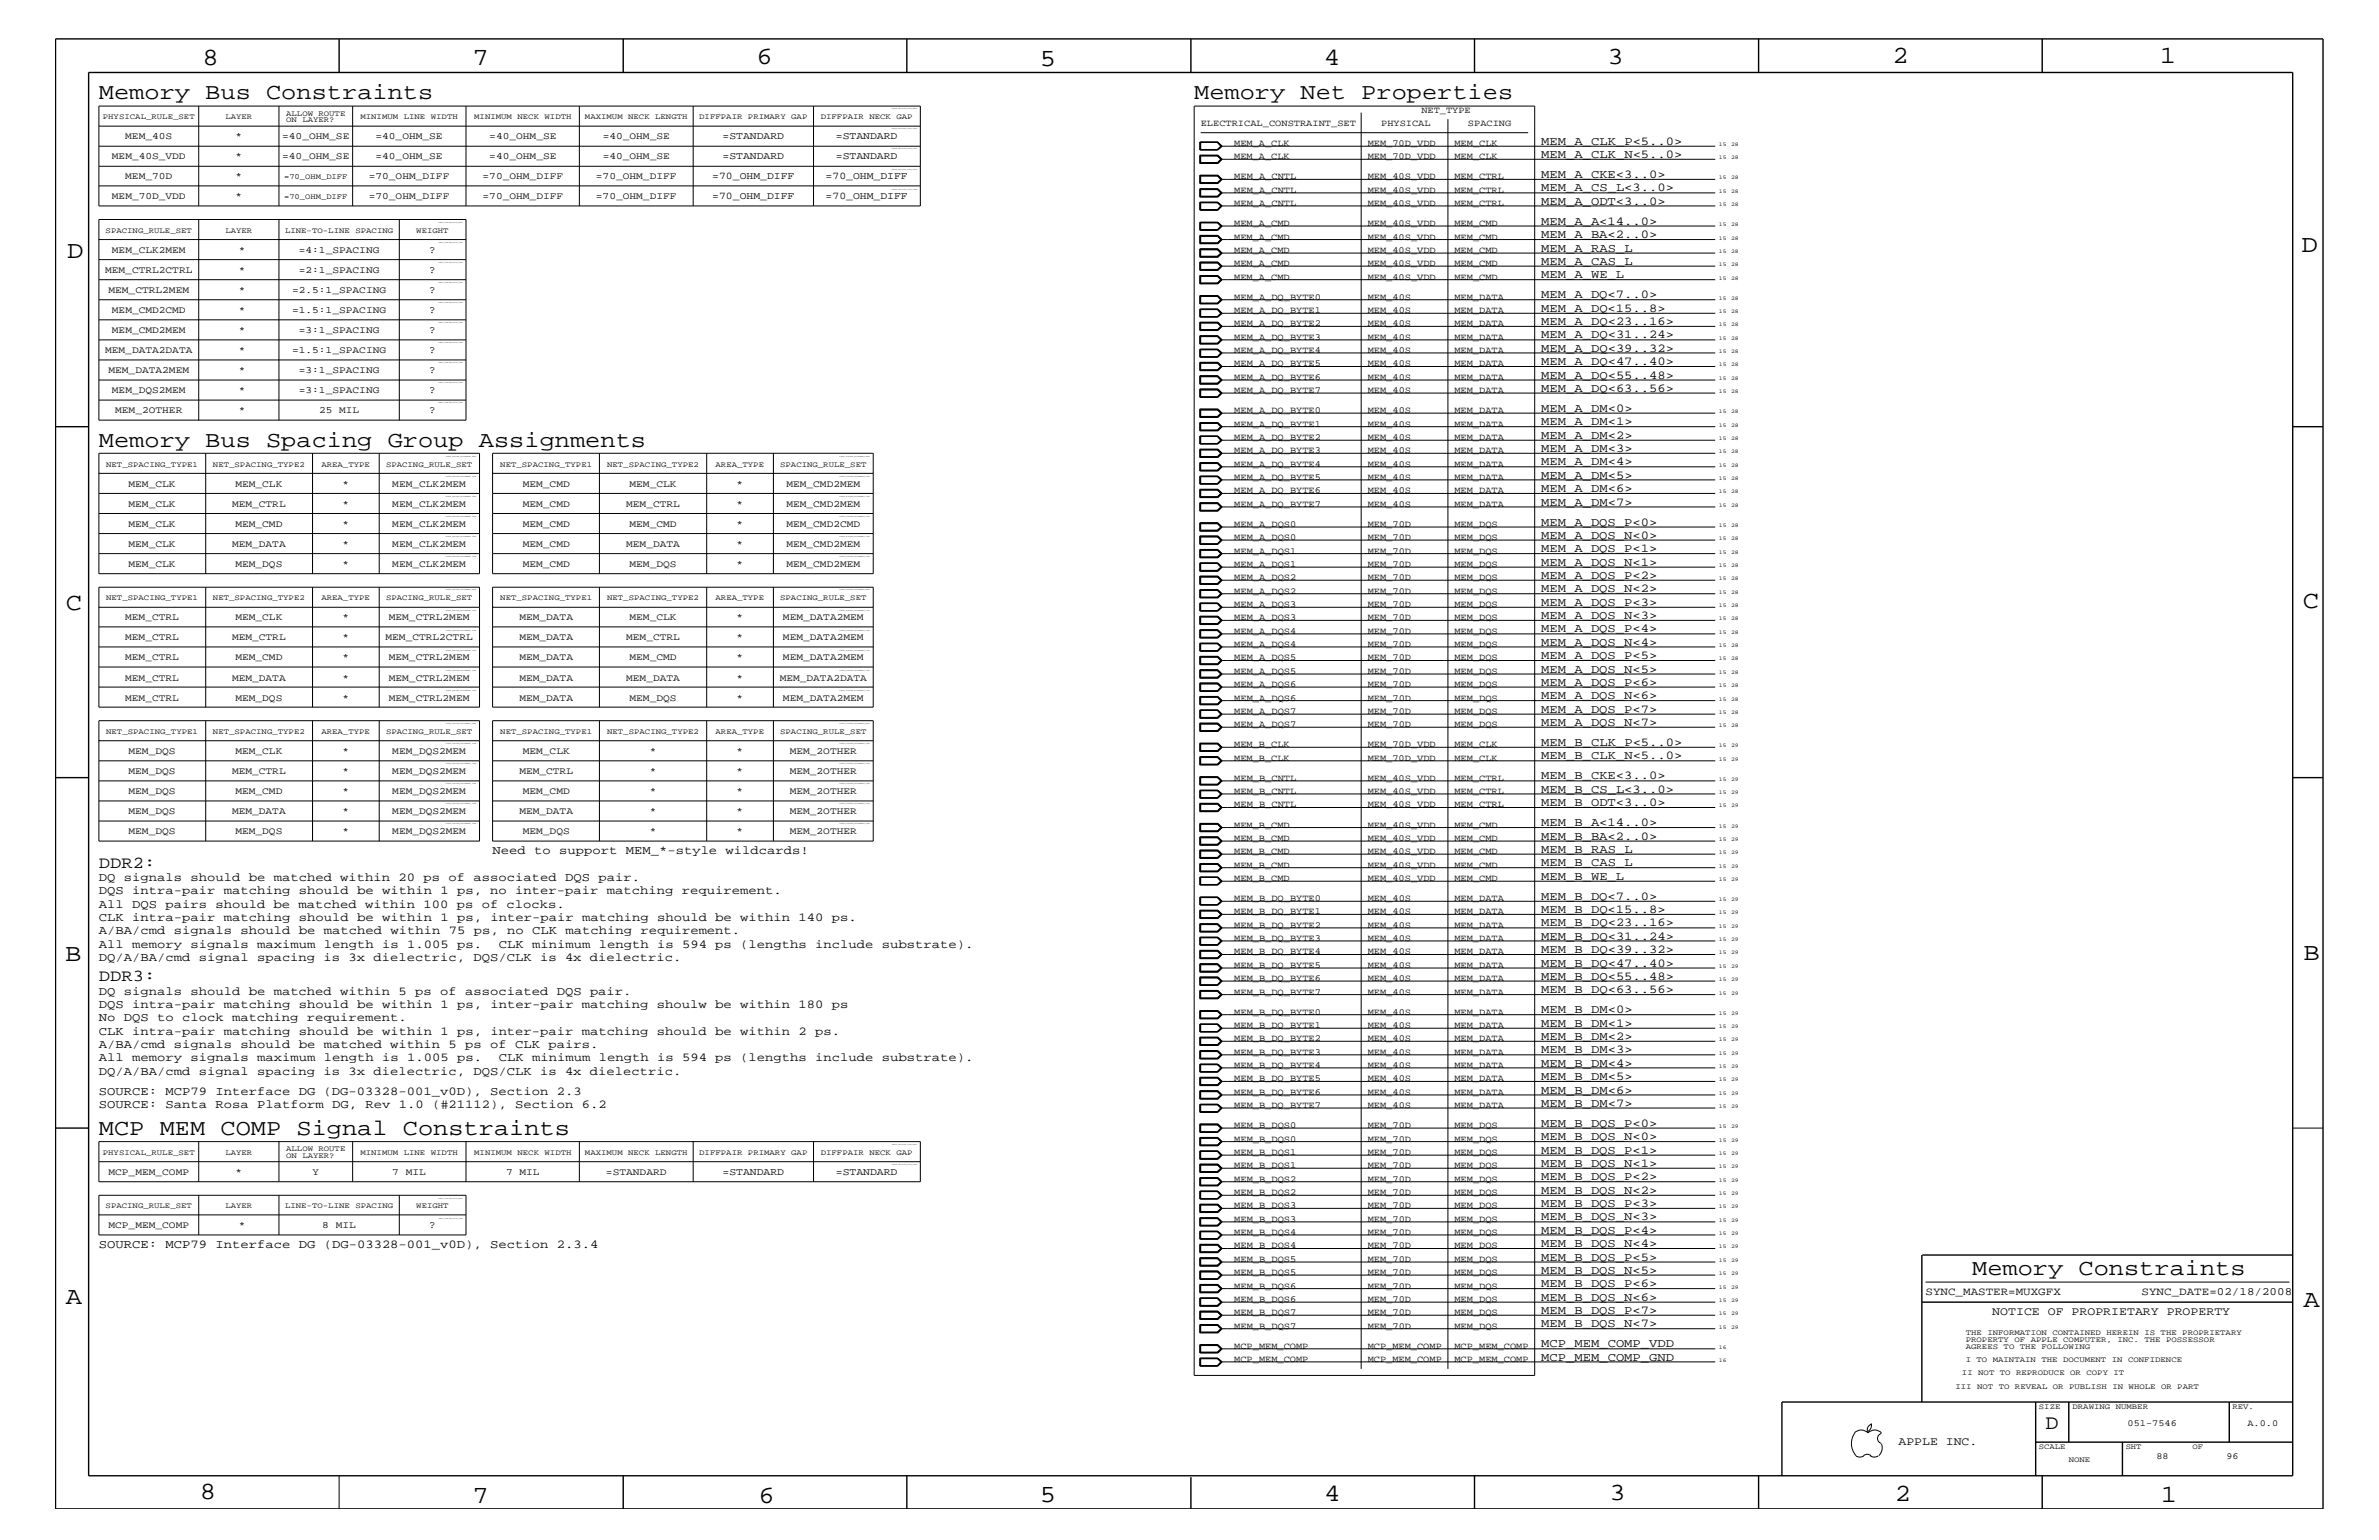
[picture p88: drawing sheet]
<svg xmlns="http://www.w3.org/2000/svg" width="432mm" height="279mm" viewBox="0 0 432 279" stroke-linecap="round" stroke-linejoin="round" font-family="sans-serif">
<defs><g id="words">
<g font-size="4.5">
<text x="36.7" y="11.7">8</text>
<text x="85.8" y="11.7">7</text>
<text x="137.3" y="11.5">6</text>
<text x="240.3" y="11.7">4</text>
<text x="291.8" y="11.5">3</text>
<text x="343.5" y="11.5">2</text>
<text x="392" y="11.5">1</text>
<text x="188.7" y="12.1">5</text>
<text x="12.2" y="46.8">D</text>
<text x="417.7" y="45.7">D</text>
<text x="11.9" y="110.6">C</text>
<text x="418" y="110.3">C</text>
<text x="11.9" y="174.3">B</text>
<text x="418.1" y="174.2">B</text>
<text x="11.9" y="236.7">A</text>
<text x="418.1" y="237.1">A</text>
<text x="36.2" y="271.9">8</text>
<text x="85.8" y="272.7">7</text>
<text x="137.7" y="272.7">6</text>
<text x="188.7" y="272.5">5</text>
<text x="240.4" y="272.3">4</text>
<text x="292.1" y="272.2">3</text>
<text x="343.9" y="272.3">2</text>
<text x="392.2" y="272.6">1</text>
</g>
<g font-size="4.1">
<text x="17.9" y="18">Memory Bus Constraints</text>
<text x="216.7" y="18">Memory Net Properties</text>
<text x="17.9" y="81.1">Memory Bus Spacing Group Assignments</text>
<text x="17.9" y="205.9">MCP MEM COMP Signal Constraints</text>
<text x="358" y="231.3">Memory Constraints</text>
</g>
<text font-size="3.7" x="371.3" y="259.3">D</text>
<g font-size="3">
<text x="17.9" y="157.4">DDR2:</text>
<text x="17.9" y="178">DDR3:</text>
</g>
<g font-size="2.2">
<text x="279.7" y="26.3">MEM_A_CLK_P&lt;5..0&gt;</text>
<text x="279.7" y="28.6">MEM_A_CLK_N&lt;5..0&gt;</text>
<text x="279.7" y="32.3">MEM_A_CKE&lt;3..0&gt;</text>
<text x="279.7" y="34.7">MEM_A_CS_L&lt;3..0&gt;</text>
<text x="279.7" y="37.2">MEM_A_ODT&lt;3..0&gt;</text>
<text x="279.7" y="40.8">MEM_A_A&lt;14..0&gt;</text>
<text x="279.7" y="43.2">MEM_A_BA&lt;2..0&gt;</text>
<text x="279.7" y="45.7">MEM_A_RAS_L</text>
<text x="279.7" y="48">MEM_A_CAS_L</text>
<text x="279.7" y="50.5">MEM_A_WE_L</text>
<text x="279.7" y="54.1">MEM_A_DQ&lt;7..0&gt;</text>
<text x="279.7" y="59">MEM_A_DQ&lt;23..16&gt;</text>
<text x="279.7" y="56.6">MEM_A_DQ&lt;15..8&gt;</text>
<text x="279.7" y="61.4">MEM_A_DQ&lt;31..24&gt;</text>
<text x="279.7" y="63.9">MEM_A_DQ&lt;39..32&gt;</text>
<text x="279.7" y="68.7">MEM_A_DQ&lt;55..48&gt;</text>
<text x="279.7" y="71.1">MEM_A_DQ&lt;63..56&gt;</text>
<text x="279.7" y="66.2">MEM_A_DQ&lt;47..40&gt;</text>
<text x="279.7" y="77.2">MEM_A_DM&lt;1&gt;</text>
<text x="279.7" y="74.7">MEM_A_DM&lt;0&gt;</text>
<text x="279.7" y="79.6">MEM_A_DM&lt;2&gt;</text>
<text x="279.7" y="82">MEM_A_DM&lt;3&gt;</text>
<text x="279.7" y="84.4">MEM_A_DM&lt;4&gt;</text>
<text x="279.7" y="86.9">MEM_A_DM&lt;5&gt;</text>
<text x="279.7" y="89.3">MEM_A_DM&lt;6&gt;</text>
<text x="279.7" y="91.7">MEM_A_DM&lt;7&gt;</text>
<text x="279.7" y="95.4">MEM_A_DQS_P&lt;0&gt;</text>
<text x="279.7" y="97.7">MEM_A_DQS_N&lt;0&gt;</text>
<text x="279.7" y="100.2">MEM_A_DQS_P&lt;1&gt;</text>
<text x="279.7" y="102.6">MEM_A_DQS_N&lt;1&gt;</text>
<text x="279.7" y="105">MEM_A_DQS_P&lt;2&gt;</text>
<text x="279.7" y="107.5">MEM_A_DQS_N&lt;2&gt;</text>
<text x="279.7" y="109.9">MEM_A_DQS_P&lt;3&gt;</text>
<text x="279.7" y="112.3">MEM_A_DQS_N&lt;3&gt;</text>
<text x="279.7" y="114.8">MEM_A_DQS_P&lt;4&gt;</text>
<text x="279.7" y="117.2">MEM_A_DQS_N&lt;4&gt;</text>
<text x="279.7" y="119.6">MEM_A_DQS_P&lt;5&gt;</text>
<text x="279.7" y="122">MEM_A_DQS_N&lt;5&gt;</text>
<text x="279.7" y="124.4">MEM_A_DQS_P&lt;6&gt;</text>
<text x="279.7" y="131.7">MEM_A_DQS_N&lt;7&gt;</text>
<text x="279.7" y="129.3">MEM_A_DQS_P&lt;7&gt;</text>
<text x="279.7" y="126.9">MEM_A_DQS_N&lt;6&gt;</text>
<text x="279.7" y="137.8">MEM_B_CLK_N&lt;5..0&gt;</text>
<text x="279.7" y="135.3">MEM_B_CLK_P&lt;5..0&gt;</text>
<text x="279.7" y="141.4">MEM_B_CKE&lt;3..0&gt;</text>
<text x="279.7" y="143.9">MEM_B_CS_L&lt;3..0&gt;</text>
<text x="279.7" y="146.2">MEM_B_ODT&lt;3..0&gt;</text>
<text x="279.7" y="149.9">MEM_B_A&lt;14..0&gt;</text>
<text x="89.4" y="155">Need to support MEM_*-style wildcards!</text>
<text x="279.7" y="152.3">MEM_B_BA&lt;2..0&gt;</text>
<text x="279.7" y="154.7">MEM_B_RAS_L</text>
<text x="17.9" y="159.9">DQ signals should be matched within 20 ps of associated DQS pair.</text>
<text x="279.7" y="159.6">MEM_B_WE_L</text>
<text x="279.7" y="157.2">MEM_B_CAS_L</text>
<text x="17.9" y="162.2">DQS intra-pair matching should be within 1 ps, no inter-pair matching requirement.</text>
<text x="17.9" y="164.7">All DQS pairs should be matched within 100 ps of clocks.</text>
<text x="17.9" y="167.1">CLK intra-pair matching should be within 1 ps, inter-pair matching should be within 140 ps.</text>
<text x="279.7" y="165.6">MEM_B_DQ&lt;15..8&gt;</text>
<text x="279.7" y="163.3">MEM_B_DQ&lt;7..0&gt;</text>
<text x="17.9" y="169.5">A/BA/cmd signals should be matched within 75 ps, no CLK matching requirement.</text>
<text x="17.9" y="172">All memory signals maximum length is 1.005 ps.</text>
<text x="90.5" y="172">CLK minimum length is 594 ps (lengths include substrate).</text>
<text x="279.7" y="172.9">MEM_B_DQ&lt;39..32&gt;</text>
<text x="279.7" y="168.1">MEM_B_DQ&lt;23..16&gt;</text>
<text x="279.7" y="170.5">MEM_B_DQ&lt;31..24&gt;</text>
<text x="17.9" y="174.4">DQ/A/BA/cmd signal spacing is 3x dielectric, DQS/CLK is 4x dielectric.</text>
<text x="279.7" y="175.4">MEM_B_DQ&lt;47..40&gt;</text>
<text x="279.7" y="177.7">MEM_B_DQ&lt;55..48&gt;</text>
<text x="17.9" y="180.5">DQ signals should be matched within 5 ps of associated DQS pair.</text>
<text x="17.9" y="182.9">DQS intra-pair matching should be within 1 ps, inter-pair matching shoulw be within 180 ps</text>
<text x="17.9" y="185.3">No DQS to clock matching requirement.</text>
<text x="279.7" y="180.2">MEM_B_DQ&lt;63..56&gt;</text>
<text x="279.7" y="183.8">MEM_B_DM&lt;0&gt;</text>
<text x="17.9" y="187.7">CLK intra-pair matching should be within 1 ps, inter-pair matching should be within 2 ps.</text>
<text x="17.9" y="190.2">A/BA/cmd signals should be matched within 5 ps of CLK pairs.</text>
<text x="279.7" y="191.1">MEM_B_DM&lt;3&gt;</text>
<text x="279.7" y="188.7">MEM_B_DM&lt;2&gt;</text>
<text x="279.7" y="186.3">MEM_B_DM&lt;1&gt;</text>
<text x="17.9" y="192.6">All memory signals maximum length is 1.005 ps.</text>
<text x="17.9" y="195">DQ/A/BA/cmd signal spacing is 3x dielectric, DQS/CLK is 4x dielectric.</text>
<text x="90.5" y="192.6">CLK minimum length is 594 ps (lengths include substrate).</text>
<text x="279.7" y="195.9">MEM_B_DM&lt;5&gt;</text>
<text x="279.7" y="193.6">MEM_B_DM&lt;4&gt;</text>
<text x="17.9" y="198.7">SOURCE: MCP79 Interface DG (DG-03328-001_v0D), Section 2.3</text>
<text x="17.9" y="201">SOURCE: Santa Rosa Platform DG, Rev 1.0 (#21112), Section 6.2</text>
<text x="279.7" y="200.9">MEM_B_DM&lt;7&gt;</text>
<text x="279.7" y="198.4">MEM_B_DM&lt;6&gt;</text>
<text x="279.7" y="209.3">MEM_B_DQS_P&lt;1&gt;</text>
<text x="279.7" y="206.9">MEM_B_DQS_N&lt;0&gt;</text>
<text x="279.7" y="204.4">MEM_B_DQS_P&lt;0&gt;</text>
<text x="279.7" y="214.2">MEM_B_DQS_P&lt;2&gt;</text>
<text x="279.7" y="211.7">MEM_B_DQS_N&lt;1&gt;</text>
<text x="279.7" y="221.4">MEM_B_DQS_N&lt;3&gt;</text>
<text x="279.7" y="216.6">MEM_B_DQS_N&lt;2&gt;</text>
<text x="279.7" y="219">MEM_B_DQS_P&lt;3&gt;</text>
<text x="17.9" y="226.5">SOURCE: MCP79 Interface DG (DG-03328-001_v0D), Section 2.3.4</text>
<text x="279.7" y="226.3">MEM_B_DQS_N&lt;4&gt;</text>
<text x="279.7" y="223.9">MEM_B_DQS_P&lt;4&gt;</text>
<text x="279.7" y="233.5">MEM_B_DQS_P&lt;6&gt;</text>
<text x="279.7" y="228.7">MEM_B_DQS_P&lt;5&gt;</text>
<text x="279.7" y="231.1">MEM_B_DQS_N&lt;5&gt;</text>
<text x="279.7" y="236">MEM_B_DQS_N&lt;6&gt;</text>
<text x="279.7" y="238.4">MEM_B_DQS_P&lt;7&gt;</text>
<text x="279.7" y="240.8">MEM_B_DQS_N&lt;7&gt;</text>
<text x="279.7" y="244.5">MCP_MEM_COMP_VDD</text>
<text x="279.7" y="246.9">MCP_MEM_COMP_GND</text>
</g>
<g font-size="2.1">
<text x="361.6" y="238.6">NOTICE OF PROPRIETARY PROPERTY</text>
<text x="344.6" y="262.2">APPLE INC.</text>
</g>
<g font-size="2">
<text x="349.5" y="235">SYNC_MASTER=MUXGFX</text>
<text x="388.7" y="235">SYNC_DATE=02/18/2008</text>
</g>
<g font-size="1.9">
<text x="131.1" y="28.9">=STANDARD</text>
<text x="131.1" y="25.3">=STANDARD</text>
<text x="151.7" y="28.9">=STANDARD</text>
<text x="151.7" y="25.3">=STANDARD</text>
<text x="129.3" y="32.5">=70_OHM_DIFF</text>
<text x="149.9" y="32.5">=70_OHM_DIFF</text>
<text x="129.3" y="36.2">=70_OHM_DIFF</text>
<text x="149.9" y="36.2">=70_OHM_DIFF</text>
<text x="77.9" y="45.9">?</text>
<text x="77.9" y="53.2">?</text>
<text x="77.9" y="49.6">?</text>
<text x="77.9" y="56.8">?</text>
<text x="77.9" y="60.4">?</text>
<text x="77.9" y="64">?</text>
<text x="77.9" y="71.3">?</text>
<text x="77.9" y="67.7">?</text>
<text x="77.9" y="75">?</text>
<text x="131.1" y="213.2">=STANDARD</text>
<text x="151.7" y="213.2">=STANDARD</text>
<text x="77.9" y="222.9">?</text>
</g>
<g font-size="1.8">
<text x="20.3" y="28.9">MEM_40S_VDD</text>
<text x="22.7" y="25.3">MEM_40S</text>
<text x="42.8" y="28.9">*</text>
<text x="42.8" y="25.3">*</text>
<text x="51.2" y="28.9">=40_OHM_SE</text>
<text x="51.2" y="25.3">=40_OHM_SE</text>
<text x="68.2" y="28.9">=40_OHM_SE</text>
<text x="68.2" y="25.3">=40_OHM_SE</text>
<text x="88.8" y="28.9">=40_OHM_SE</text>
<text x="88.8" y="25.3">=40_OHM_SE</text>
<text x="109.4" y="28.9">=40_OHM_SE</text>
<text x="109.4" y="25.3">=40_OHM_SE</text>
<text x="22.7" y="32.5">MEM_70D</text>
<text x="42.8" y="32.5">*</text>
<text x="66.9" y="32.5">=70_OHM_DIFF</text>
<text x="87.6" y="32.5">=70_OHM_DIFF</text>
<text x="108.2" y="32.5">=70_OHM_DIFF</text>
<text x="20.3" y="36.2">MEM_70D_VDD</text>
<text x="42.8" y="36.2">*</text>
<text x="66.9" y="36.2">=70_OHM_DIFF</text>
<text x="87.6" y="36.2">=70_OHM_DIFF</text>
<text x="108.2" y="36.2">=70_OHM_DIFF</text>
<text x="20.3" y="45.9">MEM_CLK2MEM</text>
<text x="43.3" y="45.9">*</text>
<text x="54.2" y="45.9">=4:1_SPACING</text>
<text x="19.1" y="49.6">MEM_CTRL2CTRL</text>
<text x="19.7" y="53.2">MEM_CTRL2MEM</text>
<text x="43.3" y="53.2">*</text>
<text x="43.3" y="49.6">*</text>
<text x="53" y="53.2">=2.5:1_SPACING</text>
<text x="54.2" y="49.6">=2:1_SPACING</text>
<text x="20.3" y="56.8">MEM_CMD2CMD</text>
<text x="43.3" y="56.8">*</text>
<text x="53" y="56.8">=1.5:1_SPACING</text>
<text x="19.1" y="64">MEM_DATA2DATA</text>
<text x="20.3" y="60.4">MEM_CMD2MEM</text>
<text x="43.3" y="60.4">*</text>
<text x="43.3" y="64">*</text>
<text x="53" y="64">=1.5:1_SPACING</text>
<text x="54.2" y="60.4">=3:1_SPACING</text>
<text x="19.7" y="67.7">MEM_DATA2MEM</text>
<text x="20.3" y="71.3">MEM_DQS2MEM</text>
<text x="43.3" y="71.3">*</text>
<text x="43.3" y="67.7">*</text>
<text x="54.2" y="71.3">=3:1_SPACING</text>
<text x="54.2" y="67.7">=3:1_SPACING</text>
<text x="20.9" y="75">MEM_2OTHER</text>
<text x="43.3" y="75">*</text>
<text x="57.9" y="75">25 MIL</text>
<text x="23.3" y="88.3">MEM_CLK</text>
<text x="42.7" y="88.3">MEM_CLK</text>
<text x="62.1" y="88.3">*</text>
<text x="71.2" y="88.3">MEM_CLK2MEM</text>
<text x="94.9" y="88.3">MEM_CMD</text>
<text x="114.3" y="88.3">MEM_CLK</text>
<text x="133.7" y="88.3">*</text>
<text x="142.7" y="88.3">MEM_CMD2MEM</text>
<text x="23.3" y="92">MEM_CLK</text>
<text x="23.3" y="95.6">MEM_CLK</text>
<text x="42.1" y="92">MEM_CTRL</text>
<text x="42.7" y="95.6">MEM_CMD</text>
<text x="62.1" y="92">*</text>
<text x="62.1" y="95.6">*</text>
<text x="71.2" y="92">MEM_CLK2MEM</text>
<text x="71.2" y="95.6">MEM_CLK2MEM</text>
<text x="94.9" y="95.6">MEM_CMD</text>
<text x="94.9" y="92">MEM_CMD</text>
<text x="113.7" y="92">MEM_CTRL</text>
<text x="114.3" y="95.6">MEM_CMD</text>
<text x="133.7" y="95.6">*</text>
<text x="133.7" y="92">*</text>
<text x="142.7" y="95.6">MEM_CMD2CMD</text>
<text x="142.7" y="92">MEM_CMD2MEM</text>
<text x="23.3" y="99.3">MEM_CLK</text>
<text x="42.1" y="99.3">MEM_DATA</text>
<text x="62.1" y="99.3">*</text>
<text x="71.2" y="99.3">MEM_CLK2MEM</text>
<text x="94.9" y="99.3">MEM_CMD</text>
<text x="113.7" y="99.3">MEM_DATA</text>
<text x="133.7" y="99.3">*</text>
<text x="142.7" y="99.3">MEM_CMD2MEM</text>
<text x="23.3" y="102.9">MEM_CLK</text>
<text x="42.7" y="102.9">MEM_DQS</text>
<text x="62.1" y="102.9">*</text>
<text x="71.2" y="102.9">MEM_CLK2MEM</text>
<text x="94.9" y="102.9">MEM_CMD</text>
<text x="114.3" y="102.9">MEM_DQS</text>
<text x="133.7" y="102.9">*</text>
<text x="142.7" y="102.9">MEM_CMD2MEM</text>
<text x="22.7" y="112.6">MEM_CTRL</text>
<text x="42.7" y="112.6">MEM_CLK</text>
<text x="62.1" y="112.6">*</text>
<text x="70.6" y="112.6">MEM_CTRL2MEM</text>
<text x="94.3" y="112.6">MEM_DATA</text>
<text x="114.3" y="112.6">MEM_CLK</text>
<text x="133.7" y="112.6">*</text>
<text x="142.1" y="112.6">MEM_DATA2MEM</text>
<text x="22.7" y="116.2">MEM_CTRL</text>
<text x="22.7" y="119.8">MEM_CTRL</text>
<text x="42.1" y="116.2">MEM_CTRL</text>
<text x="42.7" y="119.8">MEM_CMD</text>
<text x="62.1" y="116.2">*</text>
<text x="62.1" y="119.8">*</text>
<text x="70" y="116.2">MEM_CTRL2CTRL</text>
<text x="70.6" y="119.8">MEM_CTRL2MEM</text>
<text x="94.3" y="116.2">MEM_DATA</text>
<text x="94.3" y="119.8">MEM_DATA</text>
<text x="113.7" y="116.2">MEM_CTRL</text>
<text x="114.3" y="119.8">MEM_CMD</text>
<text x="133.7" y="116.2">*</text>
<text x="133.7" y="119.8">*</text>
<text x="142.1" y="116.2">MEM_DATA2MEM</text>
<text x="142.1" y="119.8">MEM_DATA2MEM</text>
<text x="22.7" y="123.5">MEM_CTRL</text>
<text x="42.1" y="123.5">MEM_DATA</text>
<text x="62.1" y="123.5">*</text>
<text x="70.6" y="123.5">MEM_CTRL2MEM</text>
<text x="94.3" y="123.5">MEM_DATA</text>
<text x="113.7" y="123.5">MEM_DATA</text>
<text x="133.7" y="123.5">*</text>
<text x="141.5" y="123.5">MEM_DATA2DATA</text>
<text x="22.7" y="127.1">MEM_CTRL</text>
<text x="42.7" y="127.1">MEM_DQS</text>
<text x="62.1" y="127.1">*</text>
<text x="70.6" y="127.1">MEM_CTRL2MEM</text>
<text x="94.3" y="127.1">MEM_DATA</text>
<text x="114.3" y="127.1">MEM_DQS</text>
<text x="133.7" y="127.1">*</text>
<text x="142.1" y="127.1">MEM_DATA2MEM</text>
<text x="23.3" y="136.8">MEM_DQS</text>
<text x="42.7" y="136.8">MEM_CLK</text>
<text x="62.1" y="136.8">*</text>
<text x="71.2" y="136.8">MEM_DQS2MEM</text>
<text x="94.9" y="136.8">MEM_CLK</text>
<text x="117.9" y="136.8">*</text>
<text x="133.7" y="136.8">*</text>
<text x="143.3" y="136.8">MEM_2OTHER</text>
<text x="23.3" y="140.4">MEM_DQS</text>
<text x="42.1" y="140.4">MEM_CTRL</text>
<text x="62.1" y="140.4">*</text>
<text x="71.2" y="140.4">MEM_DQS2MEM</text>
<text x="94.3" y="140.4">MEM_CTRL</text>
<text x="117.9" y="140.4">*</text>
<text x="133.7" y="140.4">*</text>
<text x="143.3" y="140.4">MEM_2OTHER</text>
<text x="23.3" y="144">MEM_DQS</text>
<text x="23.3" y="147.7">MEM_DQS</text>
<text x="42.1" y="147.7">MEM_DATA</text>
<text x="42.7" y="144">MEM_CMD</text>
<text x="62.1" y="144">*</text>
<text x="62.1" y="147.7">*</text>
<text x="71.2" y="144">MEM_DQS2MEM</text>
<text x="71.2" y="147.7">MEM_DQS2MEM</text>
<text x="94.3" y="147.7">MEM_DATA</text>
<text x="94.9" y="144">MEM_CMD</text>
<text x="117.9" y="147.7">*</text>
<text x="117.9" y="144">*</text>
<text x="133.7" y="147.7">*</text>
<text x="133.7" y="144">*</text>
<text x="143.3" y="144">MEM_2OTHER</text>
<text x="143.3" y="147.7">MEM_2OTHER</text>
<text x="23.3" y="151.3">MEM_DQS</text>
<text x="42.7" y="151.3">MEM_DQS</text>
<text x="62.1" y="151.3">*</text>
<text x="71.2" y="151.3">MEM_DQS2MEM</text>
<text x="94.9" y="151.3">MEM_DQS</text>
<text x="117.9" y="151.3">*</text>
<text x="133.7" y="151.3">*</text>
<text x="143.3" y="151.3">MEM_2OTHER</text>
<text x="19.7" y="213.2">MCP_MEM_COMP</text>
<text x="42.8" y="213.2">*</text>
<text x="56.7" y="213.2">Y</text>
<text x="71.2" y="213.2">7 MIL</text>
<text x="91.9" y="213.2">7 MIL</text>
<text x="110" y="213.2">=STANDARD</text>
<text x="19.7" y="222.9">MCP_MEM_COMP</text>
<text x="43.3" y="222.9">*</text>
<text x="58.5" y="222.9">8 MIL</text>
</g>
<g font-size="1.7">
<text x="217.9" y="22.9">ELECTRICAL_CONSTRAINT_SET</text>
<text x="250.7" y="22.9">PHYSICAL</text>
<text x="258" y="20.4">NET_TYPE</text>
<text x="266.4" y="22.9">SPACING</text>
<text x="224" y="26.5">MEM_A_CLK</text>
<text x="224" y="28.9">MEM_A_CLK</text>
<text x="248.2" y="26.5">MEM_70D_VDD</text>
<text x="248.2" y="28.9">MEM_70D_VDD</text>
<text x="264" y="26.5">MEM_CLK</text>
<text x="264" y="28.9">MEM_CLK</text>
<text x="224" y="32.5">MEM_A_CNTL</text>
<text x="224" y="35">MEM_A_CNTL</text>
<text x="248.2" y="32.5">MEM_40S_VDD</text>
<text x="248.2" y="35">MEM_40S_VDD</text>
<text x="264" y="32.5">MEM_CTRL</text>
<text x="264" y="35">MEM_CTRL</text>
<text x="224" y="37.4">MEM_A_CNTL</text>
<text x="224" y="41">MEM_A_CMD</text>
<text x="248.2" y="37.4">MEM_40S_VDD</text>
<text x="248.2" y="41">MEM_40S_VDD</text>
<text x="264" y="37.4">MEM_CTRL</text>
<text x="264" y="41">MEM_CMD</text>
<text x="224" y="43.5">MEM_A_CMD</text>
<text x="224" y="45.9">MEM_A_CMD</text>
<text x="248.2" y="43.5">MEM_40S_VDD</text>
<text x="248.2" y="45.9">MEM_40S_VDD</text>
<text x="264" y="43.5">MEM_CMD</text>
<text x="264" y="45.9">MEM_CMD</text>
<text x="224" y="48.3">MEM_A_CMD</text>
<text x="224" y="50.7">MEM_A_CMD</text>
<text x="248.2" y="48.3">MEM_40S_VDD</text>
<text x="248.2" y="50.7">MEM_40S_VDD</text>
<text x="264" y="50.7">MEM_CMD</text>
<text x="264" y="48.3">MEM_CMD</text>
<text x="224" y="54.4">MEM_A_DQ_BYTE0</text>
<text x="224" y="59.2">MEM_A_DQ_BYTE2</text>
<text x="224" y="56.8">MEM_A_DQ_BYTE1</text>
<text x="248.2" y="54.4">MEM_40S</text>
<text x="248.2" y="59.2">MEM_40S</text>
<text x="248.2" y="56.8">MEM_40S</text>
<text x="264" y="54.4">MEM_DATA</text>
<text x="264" y="59.2">MEM_DATA</text>
<text x="264" y="56.8">MEM_DATA</text>
<text x="224" y="61.7">MEM_A_DQ_BYTE3</text>
<text x="224" y="64">MEM_A_DQ_BYTE4</text>
<text x="248.2" y="61.7">MEM_40S</text>
<text x="248.2" y="64">MEM_40S</text>
<text x="264" y="61.7">MEM_DATA</text>
<text x="264" y="64">MEM_DATA</text>
<text x="224" y="71.3">MEM_A_DQ_BYTE7</text>
<text x="224" y="68.9">MEM_A_DQ_BYTE6</text>
<text x="224" y="66.5">MEM_A_DQ_BYTE5</text>
<text x="248.2" y="68.9">MEM_40S</text>
<text x="248.2" y="71.3">MEM_40S</text>
<text x="248.2" y="66.5">MEM_40S</text>
<text x="264" y="68.9">MEM_DATA</text>
<text x="264" y="71.3">MEM_DATA</text>
<text x="264" y="66.5">MEM_DATA</text>
<text x="224" y="77.4">MEM_A_DQ_BYTE1</text>
<text x="224" y="75">MEM_A_DQ_BYTE0</text>
<text x="248.2" y="77.4">MEM_40S</text>
<text x="248.2" y="75">MEM_40S</text>
<text x="264" y="77.4">MEM_DATA</text>
<text x="264" y="75">MEM_DATA</text>
<text x="224" y="79.9">MEM_A_DQ_BYTE2</text>
<text x="224" y="82.2">MEM_A_DQ_BYTE3</text>
<text x="248.2" y="79.9">MEM_40S</text>
<text x="248.2" y="82.2">MEM_40S</text>
<text x="264" y="79.9">MEM_DATA</text>
<text x="264" y="82.2">MEM_DATA</text>
<text x="224" y="84.7">MEM_A_DQ_BYTE4</text>
<text x="224" y="87.1">MEM_A_DQ_BYTE5</text>
<text x="224" y="89.5">MEM_A_DQ_BYTE6</text>
<text x="248.2" y="84.7">MEM_40S</text>
<text x="248.2" y="87.1">MEM_40S</text>
<text x="248.2" y="89.5">MEM_40S</text>
<text x="264" y="84.7">MEM_DATA</text>
<text x="264" y="87.1">MEM_DATA</text>
<text x="264" y="89.5">MEM_DATA</text>
<text x="224" y="92">MEM_A_DQ_BYTE7</text>
<text x="224" y="95.6">MEM_A_DQS0</text>
<text x="248.2" y="95.6">MEM_70D</text>
<text x="248.2" y="92">MEM_40S</text>
<text x="264" y="92">MEM_DATA</text>
<text x="264" y="95.6">MEM_DQS</text>
<text x="224" y="98">MEM_A_DQS0</text>
<text x="224" y="100.4">MEM_A_DQS1</text>
<text x="248.2" y="98">MEM_70D</text>
<text x="248.2" y="100.4">MEM_70D</text>
<text x="264" y="98">MEM_DQS</text>
<text x="264" y="100.4">MEM_DQS</text>
<text x="224" y="102.9">MEM_A_DQS1</text>
<text x="224" y="105.3">MEM_A_DQS2</text>
<text x="224" y="107.7">MEM_A_DQS2</text>
<text x="248.2" y="102.9">MEM_70D</text>
<text x="248.2" y="105.3">MEM_70D</text>
<text x="248.2" y="107.7">MEM_70D</text>
<text x="264" y="102.9">MEM_DQS</text>
<text x="264" y="105.3">MEM_DQS</text>
<text x="264" y="107.7">MEM_DQS</text>
<text x="224" y="110.2">MEM_A_DQS3</text>
<text x="224" y="112.6">MEM_A_DQS3</text>
<text x="248.2" y="110.2">MEM_70D</text>
<text x="248.2" y="112.6">MEM_70D</text>
<text x="264" y="110.2">MEM_DQS</text>
<text x="264" y="112.6">MEM_DQS</text>
<text x="224" y="115">MEM_A_DQS4</text>
<text x="224" y="117.4">MEM_A_DQS4</text>
<text x="224" y="119.8">MEM_A_DQS5</text>
<text x="248.2" y="115">MEM_70D</text>
<text x="248.2" y="117.4">MEM_70D</text>
<text x="248.2" y="119.8">MEM_70D</text>
<text x="264" y="115">MEM_DQS</text>
<text x="264" y="117.4">MEM_DQS</text>
<text x="264" y="119.8">MEM_DQS</text>
<text x="224" y="122.3">MEM_A_DQS5</text>
<text x="224" y="124.7">MEM_A_DQS6</text>
<text x="248.2" y="122.3">MEM_70D</text>
<text x="248.2" y="124.7">MEM_70D</text>
<text x="264" y="122.3">MEM_DQS</text>
<text x="264" y="124.7">MEM_DQS</text>
<text x="224" y="131.9">MEM_A_DQS7</text>
<text x="224" y="129.6">MEM_A_DQS7</text>
<text x="224" y="127.1">MEM_A_DQS6</text>
<text x="248.2" y="131.9">MEM_70D</text>
<text x="248.2" y="129.6">MEM_70D</text>
<text x="248.2" y="127.1">MEM_70D</text>
<text x="264" y="131.9">MEM_DQS</text>
<text x="264" y="129.6">MEM_DQS</text>
<text x="264" y="127.1">MEM_DQS</text>
<text x="224" y="135.6">MEM_B_CLK</text>
<text x="248.2" y="135.6">MEM_70D_VDD</text>
<text x="264" y="135.6">MEM_CLK</text>
<text x="224" y="141.7">MEM_B_CNTL</text>
<text x="224" y="138">MEM_B_CLK</text>
<text x="248.2" y="141.7">MEM_40S_VDD</text>
<text x="248.2" y="138">MEM_70D_VDD</text>
<text x="264" y="141.7">MEM_CTRL</text>
<text x="264" y="138">MEM_CLK</text>
<text x="224" y="146.5">MEM_B_CNTL</text>
<text x="224" y="144">MEM_B_CNTL</text>
<text x="248.2" y="146.5">MEM_40S_VDD</text>
<text x="248.2" y="144">MEM_40S_VDD</text>
<text x="264" y="146.5">MEM_CTRL</text>
<text x="264" y="144">MEM_CTRL</text>
<text x="224" y="152.6">MEM_B_CMD</text>
<text x="224" y="155">MEM_B_CMD</text>
<text x="224" y="150.1">MEM_B_CMD</text>
<text x="248.2" y="152.6">MEM_40S_VDD</text>
<text x="248.2" y="155">MEM_40S_VDD</text>
<text x="248.2" y="150.1">MEM_40S_VDD</text>
<text x="264" y="152.6">MEM_CMD</text>
<text x="264" y="155">MEM_CMD</text>
<text x="264" y="150.1">MEM_CMD</text>
<text x="224" y="159.9">MEM_B_CMD</text>
<text x="224" y="157.4">MEM_B_CMD</text>
<text x="248.2" y="159.9">MEM_40S_VDD</text>
<text x="248.2" y="157.4">MEM_40S_VDD</text>
<text x="264" y="159.9">MEM_CMD</text>
<text x="264" y="157.4">MEM_CMD</text>
<text x="224" y="165.9">MEM_B_DQ_BYTE1</text>
<text x="224" y="163.5">MEM_B_DQ_BYTE0</text>
<text x="248.2" y="165.9">MEM_40S</text>
<text x="248.2" y="163.5">MEM_40S</text>
<text x="264" y="165.9">MEM_DATA</text>
<text x="264" y="163.5">MEM_DATA</text>
<text x="224" y="173.2">MEM_B_DQ_BYTE4</text>
<text x="224" y="168.3">MEM_B_DQ_BYTE2</text>
<text x="224" y="170.7">MEM_B_DQ_BYTE3</text>
<text x="248.2" y="168.3">MEM_40S</text>
<text x="248.2" y="170.7">MEM_40S</text>
<text x="248.2" y="173.2">MEM_40S</text>
<text x="264" y="173.2">MEM_DATA</text>
<text x="264" y="168.3">MEM_DATA</text>
<text x="264" y="170.7">MEM_DATA</text>
<text x="224" y="175.6">MEM_B_DQ_BYTE5</text>
<text x="224" y="178">MEM_B_DQ_BYTE6</text>
<text x="248.2" y="175.6">MEM_40S</text>
<text x="248.2" y="178">MEM_40S</text>
<text x="264" y="175.6">MEM_DATA</text>
<text x="264" y="178">MEM_DATA</text>
<text x="224" y="180.5">MEM_B_DQ_BYTE7</text>
<text x="224" y="184.1">MEM_B_DQ_BYTE0</text>
<text x="248.2" y="180.5">MEM_40S</text>
<text x="248.2" y="184.1">MEM_40S</text>
<text x="264" y="180.5">MEM_DATA</text>
<text x="264" y="184.1">MEM_DATA</text>
<text x="224" y="191.4">MEM_B_DQ_BYTE3</text>
<text x="224" y="188.9">MEM_B_DQ_BYTE2</text>
<text x="224" y="186.5">MEM_B_DQ_BYTE1</text>
<text x="248.2" y="191.4">MEM_40S</text>
<text x="248.2" y="188.9">MEM_40S</text>
<text x="248.2" y="186.5">MEM_40S</text>
<text x="264" y="191.4">MEM_DATA</text>
<text x="264" y="188.9">MEM_DATA</text>
<text x="264" y="186.5">MEM_DATA</text>
<text x="224" y="193.7">MEM_B_DQ_BYTE4</text>
<text x="224" y="196.2">MEM_B_DQ_BYTE5</text>
<text x="248.2" y="196.2">MEM_40S</text>
<text x="248.2" y="193.7">MEM_40S</text>
<text x="264" y="196.2">MEM_DATA</text>
<text x="264" y="193.7">MEM_DATA</text>
<text x="224" y="201">MEM_B_DQ_BYTE7</text>
<text x="224" y="198.7">MEM_B_DQ_BYTE6</text>
<text x="248.2" y="201">MEM_40S</text>
<text x="248.2" y="198.7">MEM_40S</text>
<text x="264" y="201">MEM_DATA</text>
<text x="264" y="198.7">MEM_DATA</text>
<text x="224" y="209.6">MEM_B_DQS1</text>
<text x="224" y="207.1">MEM_B_DQS0</text>
<text x="224" y="204.7">MEM_B_DQS0</text>
<text x="248.2" y="209.6">MEM_70D</text>
<text x="248.2" y="207.1">MEM_70D</text>
<text x="248.2" y="204.7">MEM_70D</text>
<text x="264" y="209.6">MEM_DQS</text>
<text x="264" y="207.1">MEM_DQS</text>
<text x="264" y="204.7">MEM_DQS</text>
<text x="224" y="214.4">MEM_B_DQS2</text>
<text x="224" y="211.9">MEM_B_DQS1</text>
<text x="248.2" y="214.4">MEM_70D</text>
<text x="248.2" y="211.9">MEM_70D</text>
<text x="264" y="214.4">MEM_DQS</text>
<text x="264" y="211.9">MEM_DQS</text>
<text x="224" y="221.7">MEM_B_DQS3</text>
<text x="224" y="216.9">MEM_B_DQS2</text>
<text x="224" y="219.2">MEM_B_DQS3</text>
<text x="248.2" y="221.7">MEM_70D</text>
<text x="248.2" y="216.9">MEM_70D</text>
<text x="248.2" y="219.2">MEM_70D</text>
<text x="264" y="221.7">MEM_DQS</text>
<text x="264" y="216.9">MEM_DQS</text>
<text x="264" y="219.2">MEM_DQS</text>
<text x="224" y="226.5">MEM_B_DQS4</text>
<text x="224" y="224.1">MEM_B_DQS4</text>
<text x="248.2" y="226.5">MEM_70D</text>
<text x="248.2" y="224.1">MEM_70D</text>
<text x="264" y="226.5">MEM_DQS</text>
<text x="264" y="224.1">MEM_DQS</text>
<text x="224" y="233.8">MEM_B_DQS6</text>
<text x="224" y="229">MEM_B_DQS5</text>
<text x="224" y="231.3">MEM_B_DQS5</text>
<text x="248.2" y="233.8">MEM_70D</text>
<text x="248.2" y="229">MEM_70D</text>
<text x="248.2" y="231.3">MEM_70D</text>
<text x="264" y="233.8">MEM_DQS</text>
<text x="264" y="229">MEM_DQS</text>
<text x="264" y="231.3">MEM_DQS</text>
<text x="224" y="236.2">MEM_B_DQS6</text>
<text x="224" y="238.6">MEM_B_DQS7</text>
<text x="248.2" y="236.2">MEM_70D</text>
<text x="248.2" y="238.6">MEM_70D</text>
<text x="264" y="236.2">MEM_DQS</text>
<text x="264" y="238.6">MEM_DQS</text>
<text x="224" y="241.1">MEM_B_DQS7</text>
<text x="224" y="244.7">MCP_MEM_COMP</text>
<text x="248.2" y="244.7">MCP_MEM_COMP</text>
<text x="248.2" y="241.1">MEM_70D</text>
<text x="264" y="244.7">MCP_MEM_COMP</text>
<text x="264" y="241.1">MEM_DQS</text>
<text x="224" y="247.1">MCP_MEM_COMP</text>
<text x="248.2" y="247.1">MCP_MEM_COMP</text>
<text x="264" y="247.1">MCP_MEM_COMP</text>
<text x="386.2" y="258.7">051-7546</text>
<text x="407.9" y="258.7">A.0.0</text>
<text x="391.4" y="264.7">88</text>
<text x="404.1" y="264.7">96</text>
</g>
<g font-size="1.4">
<text x="18.7" y="21.6">PHYSICAL_RULE_SET</text>
<text x="40.9" y="21.6">LAYER</text>
<text x="51.9" y="21">ALLOW ROUTE</text>
<text x="51.9" y="22.2">ON LAYER?</text>
<text x="65.4" y="21.6">MINIMUM LINE WIDTH</text>
<text x="86.1" y="21.6">MINIMUM NECK WIDTH</text>
<text x="106.2" y="21.6">MAXIMUM NECK LENGTH</text>
<text x="126.9" y="21.6">DIFFPAIR PRIMARY GAP</text>
<text x="149" y="21.6">DIFFPAIR NECK GAP</text>
<text x="51.6" y="32.5">=70_OHM_DIFF</text>
<text x="51.6" y="36.2">=70_OHM_DIFF</text>
<text x="19.2" y="42.3">SPACING_RULE_SET</text>
<text x="40.9" y="42.3">LAYER</text>
<text x="51.7" y="42.3">LINE-TO-LINE SPACING</text>
<text x="75.6" y="42.3">WEIGHT</text>
<text x="19.3" y="84.7">NET_SPACING_TYPE1</text>
<text x="38.7" y="84.7">NET_SPACING_TYPE2</text>
<text x="58.3" y="84.7">AREA_TYPE</text>
<text x="70.1" y="84.7">SPACING_RULE_SET</text>
<text x="90.8" y="84.7">NET_SPACING_TYPE1</text>
<text x="110.2" y="84.7">NET_SPACING_TYPE2</text>
<text x="129.9" y="84.7">AREA_TYPE</text>
<text x="141.6" y="84.7">SPACING_RULE_SET</text>
<text x="19.3" y="108.9">NET_SPACING_TYPE1</text>
<text x="38.7" y="108.9">NET_SPACING_TYPE2</text>
<text x="58.3" y="108.9">AREA_TYPE</text>
<text x="70.1" y="108.9">SPACING_RULE_SET</text>
<text x="90.8" y="108.9">NET_SPACING_TYPE1</text>
<text x="110.2" y="108.9">NET_SPACING_TYPE2</text>
<text x="129.9" y="108.9">AREA_TYPE</text>
<text x="141.6" y="108.9">SPACING_RULE_SET</text>
<text x="19.3" y="133.2">NET_SPACING_TYPE1</text>
<text x="38.7" y="133.2">NET_SPACING_TYPE2</text>
<text x="58.3" y="133.2">AREA_TYPE</text>
<text x="70.1" y="133.2">SPACING_RULE_SET</text>
<text x="90.8" y="133.2">NET_SPACING_TYPE1</text>
<text x="110.2" y="133.2">NET_SPACING_TYPE2</text>
<text x="129.9" y="133.2">AREA_TYPE</text>
<text x="141.6" y="133.2">SPACING_RULE_SET</text>
<text x="18.7" y="209.6">PHYSICAL_RULE_SET</text>
<text x="40.9" y="209.6">LAYER</text>
<text x="51.9" y="208.9">ALLOW ROUTE</text>
<text x="65.4" y="209.6">MINIMUM LINE WIDTH</text>
<text x="86.1" y="209.6">MINIMUM NECK WIDTH</text>
<text x="106.2" y="209.6">MAXIMUM NECK LENGTH</text>
<text x="126.9" y="209.6">DIFFPAIR PRIMARY GAP</text>
<text x="149" y="209.6">DIFFPAIR NECK GAP</text>
<text x="51.9" y="210.2">ON LAYER?</text>
<text x="19.2" y="219.2">SPACING_RULE_SET</text>
<text x="40.9" y="219.2">LAYER</text>
<text x="51.7" y="219.2">LINE-TO-LINE SPACING</text>
<text x="75.6" y="219.2">WEIGHT</text>
<text x="356.8" y="242.3">THE INFORMATION CONTAINED HEREIN IS THE PROPRIETARY</text>
<text x="356.8" y="243.5">PROPERTY OF APPLE COMPUTER, INC. THE POSSESSOR</text>
<text x="356.8" y="244.7">AGREES TO THE FOLLOWING</text>
<text x="354.9" y="252">III NOT TO REVEAL OR PUBLISH IN WHOLE OR PART</text>
<text x="356.1" y="249.5">II NOT TO REPRODUCE OR COPY IT</text>
<text x="356.8" y="247.1">I TO MAINTAIN THE DOCUMENT IN CONFIDENCE</text>
<text x="370.1" y="255.6">SIZE</text>
<text x="376.2" y="255.6">DRAWING NUMBER</text>
<text x="405.2" y="255.6">REV.</text>
<text x="370.1" y="262.9">SCALE</text>
<text x="385.8" y="262.9">SHT</text>
<text x="397.9" y="262.9">OF</text>
<text x="375.5" y="265.3">NONE</text>
</g>
<g font-size="1">
<text x="312" y="26.5">15</text>
<text x="312" y="28.9">15</text>
<text x="314.2" y="26.5">28</text>
<text x="314.2" y="28.9">28</text>
<text x="312" y="32.5">15</text>
<text x="312" y="35">15</text>
<text x="314.2" y="32.5">28</text>
<text x="314.2" y="35">28</text>
<text x="312" y="37.4">15</text>
<text x="312" y="41">15</text>
<text x="314.2" y="37.4">28</text>
<text x="314.2" y="41">28</text>
<text x="312" y="43.5">15</text>
<text x="312" y="45.9">15</text>
<text x="314.2" y="43.5">28</text>
<text x="314.2" y="45.9">28</text>
<text x="312" y="48.3">15</text>
<text x="312" y="50.7">15</text>
<text x="314.2" y="48.3">28</text>
<text x="314.2" y="50.7">28</text>
<text x="312" y="54.4">15</text>
<text x="312" y="59.2">15</text>
<text x="312" y="56.8">15</text>
<text x="314.2" y="54.4">28</text>
<text x="314.2" y="59.2">28</text>
<text x="314.2" y="56.8">28</text>
<text x="312" y="61.7">15</text>
<text x="312" y="64">15</text>
<text x="314.2" y="61.7">28</text>
<text x="314.2" y="64">28</text>
<text x="312" y="68.9">15</text>
<text x="312" y="71.3">15</text>
<text x="312" y="66.5">15</text>
<text x="314.2" y="68.9">28</text>
<text x="314.2" y="71.3">28</text>
<text x="314.2" y="66.5">28</text>
<text x="312" y="77.4">15</text>
<text x="312" y="75">15</text>
<text x="314.2" y="77.4">28</text>
<text x="314.2" y="75">28</text>
<text x="312" y="79.9">15</text>
<text x="312" y="82.2">15</text>
<text x="314.2" y="79.9">28</text>
<text x="314.2" y="82.2">28</text>
<text x="312" y="84.7">15</text>
<text x="312" y="87.1">15</text>
<text x="312" y="89.5">15</text>
<text x="314.2" y="84.7">28</text>
<text x="314.2" y="87.1">28</text>
<text x="314.2" y="89.5">28</text>
<text x="312" y="92">15</text>
<text x="312" y="95.6">15</text>
<text x="314.2" y="92">28</text>
<text x="314.2" y="95.6">28</text>
<text x="312" y="98">15</text>
<text x="312" y="100.4">15</text>
<text x="314.2" y="98">28</text>
<text x="314.2" y="100.4">28</text>
<text x="312" y="102.9">15</text>
<text x="312" y="105.3">15</text>
<text x="312" y="107.7">15</text>
<text x="314.2" y="102.9">28</text>
<text x="314.2" y="105.3">28</text>
<text x="314.2" y="107.7">28</text>
<text x="312" y="110.2">15</text>
<text x="312" y="112.6">15</text>
<text x="314.2" y="110.2">28</text>
<text x="314.2" y="112.6">28</text>
<text x="312" y="115">15</text>
<text x="312" y="117.4">15</text>
<text x="312" y="119.8">15</text>
<text x="314.2" y="115">28</text>
<text x="314.2" y="117.4">28</text>
<text x="314.2" y="119.8">28</text>
<text x="312" y="122.3">15</text>
<text x="312" y="124.7">15</text>
<text x="314.2" y="122.3">28</text>
<text x="314.2" y="124.7">28</text>
<text x="312" y="131.9">15</text>
<text x="312" y="129.6">15</text>
<text x="312" y="127.1">15</text>
<text x="314.2" y="131.9">28</text>
<text x="314.2" y="129.6">28</text>
<text x="314.2" y="127.1">28</text>
<text x="312" y="135.6">15</text>
<text x="314.2" y="135.6">29</text>
<text x="312" y="141.7">15</text>
<text x="312" y="138">15</text>
<text x="314.2" y="141.7">29</text>
<text x="314.2" y="138">29</text>
<text x="312" y="146.5">15</text>
<text x="312" y="144">15</text>
<text x="314.2" y="146.5">29</text>
<text x="314.2" y="144">29</text>
<text x="312" y="152.6">15</text>
<text x="312" y="155">15</text>
<text x="312" y="150.1">15</text>
<text x="314.2" y="152.6">29</text>
<text x="314.2" y="155">29</text>
<text x="314.2" y="150.1">29</text>
<text x="312" y="159.9">15</text>
<text x="312" y="157.4">15</text>
<text x="314.2" y="159.9">29</text>
<text x="314.2" y="157.4">29</text>
<text x="312" y="165.9">15</text>
<text x="312" y="163.5">15</text>
<text x="314.2" y="165.9">29</text>
<text x="314.2" y="163.5">29</text>
<text x="312" y="173.2">15</text>
<text x="312" y="168.3">15</text>
<text x="312" y="170.7">15</text>
<text x="314.2" y="173.2">29</text>
<text x="314.2" y="168.3">29</text>
<text x="314.2" y="170.7">29</text>
<text x="312" y="175.6">15</text>
<text x="312" y="178">15</text>
<text x="314.2" y="175.6">29</text>
<text x="314.2" y="178">29</text>
<text x="312" y="180.5">15</text>
<text x="312" y="184.1">15</text>
<text x="314.2" y="180.5">29</text>
<text x="314.2" y="184.1">29</text>
<text x="312" y="191.4">15</text>
<text x="312" y="188.9">15</text>
<text x="312" y="186.5">15</text>
<text x="314.2" y="191.4">29</text>
<text x="314.2" y="188.9">29</text>
<text x="314.2" y="186.5">29</text>
<text x="312" y="196.2">15</text>
<text x="312" y="193.7">15</text>
<text x="314.2" y="196.2">29</text>
<text x="314.2" y="193.7">29</text>
<text x="312" y="201">15</text>
<text x="312" y="198.7">15</text>
<text x="314.2" y="201">29</text>
<text x="314.2" y="198.7">29</text>
<text x="312" y="209.6">15</text>
<text x="312" y="207.1">15</text>
<text x="312" y="204.7">15</text>
<text x="314.2" y="209.6">29</text>
<text x="314.2" y="207.1">29</text>
<text x="314.2" y="204.7">29</text>
<text x="312" y="214.4">15</text>
<text x="312" y="211.9">15</text>
<text x="314.2" y="214.4">29</text>
<text x="314.2" y="211.9">29</text>
<text x="312" y="221.7">15</text>
<text x="312" y="216.9">15</text>
<text x="312" y="219.2">15</text>
<text x="314.2" y="221.7">29</text>
<text x="314.2" y="216.9">29</text>
<text x="314.2" y="219.2">29</text>
<text x="312" y="226.5">15</text>
<text x="312" y="224.1">15</text>
<text x="314.2" y="226.5">29</text>
<text x="314.2" y="224.1">29</text>
<text x="312" y="233.8">15</text>
<text x="312" y="229">15</text>
<text x="312" y="231.3">15</text>
<text x="314.2" y="233.8">29</text>
<text x="314.2" y="229">29</text>
<text x="314.2" y="231.3">29</text>
<text x="312" y="236.2">15</text>
<text x="312" y="238.6">15</text>
<text x="314.2" y="236.2">29</text>
<text x="314.2" y="238.6">29</text>
<text x="312" y="241.1">15</text>
<text x="312" y="244.7">16</text>
<text x="314.2" y="241.1">29</text>
<text x="312" y="247.1">16</text>
</g>
<g font-size=".3">
<text x="161.9" y="19.8">TABLE_PHYSICAL_RULE_HEAD</text>
<text x="161.9" y="23.5">TABLE_PHYSICAL_RULE_ITEM</text>
<text x="161.9" y="27.1">TABLE_PHYSICAL_RULE_ITEM</text>
<text x="161.9" y="30.8">TABLE_PHYSICAL_RULE_ITEM</text>
<text x="161.9" y="34.4">TABLE_PHYSICAL_RULE_ITEM</text>
<text x="79.6" y="40.4">TABLE_SPACING_RULE_HEAD</text>
<text x="79.6" y="47.7">TABLE_SPACING_RULE_ITEM</text>
<text x="79.6" y="44.1">TABLE_SPACING_RULE_ITEM</text>
<text x="79.6" y="51.3">TABLE_SPACING_RULE_ITEM</text>
<text x="79.6" y="55">TABLE_SPACING_RULE_ITEM</text>
<text x="79.6" y="58.6">TABLE_SPACING_RULE_ITEM</text>
<text x="79.6" y="62.3">TABLE_SPACING_RULE_ITEM</text>
<text x="79.6" y="65.9">TABLE_SPACING_RULE_ITEM</text>
<text x="79.6" y="69.5">TABLE_SPACING_RULE_ITEM</text>
<text x="79.6" y="73.2">TABLE_SPACING_RULE_ITEM</text>
<text x="80.9" y="82.8">TABLE_SPACING_ASSIGNMENT_HEAD</text>
<text x="152.4" y="82.8">TABLE_SPACING_ASSIGNMENT_HEAD</text>
<text x="80.9" y="86.5">TABLE_SPACING_ASSIGNMENT_ITEM</text>
<text x="152.4" y="86.5">TABLE_SPACING_ASSIGNMENT_ITEM</text>
<text x="80.9" y="93.8">TABLE_SPACING_ASSIGNMENT_ITEM</text>
<text x="80.9" y="90.1">TABLE_SPACING_ASSIGNMENT_ITEM</text>
<text x="152.4" y="90.1">TABLE_SPACING_ASSIGNMENT_ITEM</text>
<text x="152.4" y="93.8">TABLE_SPACING_ASSIGNMENT_ITEM</text>
<text x="80.9" y="97.4">TABLE_SPACING_ASSIGNMENT_ITEM</text>
<text x="80.9" y="101">TABLE_SPACING_ASSIGNMENT_ITEM</text>
<text x="152.4" y="97.4">TABLE_SPACING_ASSIGNMENT_ITEM</text>
<text x="152.4" y="101">TABLE_SPACING_ASSIGNMENT_ITEM</text>
<text x="80.9" y="107.1">TABLE_SPACING_ASSIGNMENT_HEAD</text>
<text x="152.4" y="107.1">TABLE_SPACING_ASSIGNMENT_HEAD</text>
<text x="80.9" y="110.8">TABLE_SPACING_ASSIGNMENT_ITEM</text>
<text x="152.4" y="110.8">TABLE_SPACING_ASSIGNMENT_ITEM</text>
<text x="80.9" y="118.1">TABLE_SPACING_ASSIGNMENT_ITEM</text>
<text x="80.9" y="114.4">TABLE_SPACING_ASSIGNMENT_ITEM</text>
<text x="152.4" y="118.1">TABLE_SPACING_ASSIGNMENT_ITEM</text>
<text x="152.4" y="114.4">TABLE_SPACING_ASSIGNMENT_ITEM</text>
<text x="80.9" y="121.7">TABLE_SPACING_ASSIGNMENT_ITEM</text>
<text x="80.9" y="125.3">TABLE_SPACING_ASSIGNMENT_ITEM</text>
<text x="152.4" y="121.7">TABLE_SPACING_ASSIGNMENT_ITEM</text>
<text x="152.4" y="125.3">TABLE_SPACING_ASSIGNMENT_ITEM</text>
<text x="80.9" y="131.3">TABLE_SPACING_ASSIGNMENT_HEAD</text>
<text x="152.4" y="131.3">TABLE_SPACING_ASSIGNMENT_HEAD</text>
<text x="80.9" y="135">TABLE_SPACING_ASSIGNMENT_ITEM</text>
<text x="152.4" y="135">TABLE_SPACING_ASSIGNMENT_ITEM</text>
<text x="80.9" y="138.6">TABLE_SPACING_ASSIGNMENT_ITEM</text>
<text x="80.9" y="142.3">TABLE_SPACING_ASSIGNMENT_ITEM</text>
<text x="152.4" y="142.3">TABLE_SPACING_ASSIGNMENT_ITEM</text>
<text x="152.4" y="138.6">TABLE_SPACING_ASSIGNMENT_ITEM</text>
<text x="80.9" y="145.9">TABLE_SPACING_ASSIGNMENT_ITEM</text>
<text x="80.9" y="149.5">TABLE_SPACING_ASSIGNMENT_ITEM</text>
<text x="152.4" y="145.9">TABLE_SPACING_ASSIGNMENT_ITEM</text>
<text x="152.4" y="149.5">TABLE_SPACING_ASSIGNMENT_ITEM</text>
<text x="161.9" y="207.7">TABLE_PHYSICAL_RULE_HEAD</text>
<text x="161.9" y="211.4">TABLE_PHYSICAL_RULE_ITEM</text>
<text x="79.6" y="221.1">TABLE_SPACING_RULE_ITEM</text>
<text x="79.6" y="217.5">TABLE_SPACING_RULE_HEAD</text>
</g>
</g></defs>
<g fill="none" stroke="#000" stroke-width=".18">
<path d="M17.9 19.2h149.1v18.2h-149.1zM36.1 19.2v18.2M50.6 19.2v18.2M64 19.2v18.2M84.6 19.2v18.2M105.2 19.2v18.2M125.8 19.2v18.2M147.7 19.2v18.2M216.7 19.2h61.9v230.3h-61.9zM17.9 26.5h149.1M17.9 33.7h149.1M17.9 22.9h149.1"/>
<path d="M17.9 30.2h149.1M36.1 39.8v36.4M50.6 39.8v36.4M72.5 39.8v36.4M217.8 28.1h3.3l.7 .8-.7 .8h-3.3zM217.8 25.8h3.3l.7 .7-.7 .7h-3.3zM217.8 31.8h3.3l.7 .7-.7 .8h-3.3zM217.8 34.2h3.3l.7 .8-.7 .8h-3.3zM217.8 36.7h3.3l.7 .7-.7 .7h-3.3zM217.8 25.8v1.4M217.8 36.7v1.4M217.8 27.1h3.2"/>
<path d="M217.8 25.9h3.2M217.8 38h3.2M217.8 36.8h3.2M217.9 28.3h3.1l.6 .6-.6 .6h-3.1zM217.9 25.9v1.2M217.9 31.9h3.1l.6 .6-.6 .6h-3.1zM217.9 34.4h3.1l.6 .6-.6 .6h-3.1zM217.9 36.8v1.2M217.9 24.1h59.5M221 28.2l.7 .7-.7 .7h-3.2M221 28.2l.7 .7-.7 .8M221 28.2h-3.2v1.5"/>
<path d="M221 31.9h-3.2v1.3h3.2M221 34.3h-3.2v1.4h3.2M221 25.9l.7 .6-.7 .6M221 25.8l.7 .7-.7 .7M221 25.9l.6 .6M221 31.9l.7 .6-.7 .7M221 34.3l.7 .7-.7 .7M221 36.8l.7 .6-.7 .6M221 36.7l.7 .7-.7 .7M221 36.8l.6 .6M221.6 28.9h89.7M221.6 26.5l-.6 .6"/>
<path d="M221.6 26.5h89.7M221.6 32.5h89.7M221.6 35h89.7M221.6 37.4l-.6 .6M221.6 37.4h89.7M247.1 20.4v228M262.8 21.6v226.8M17.9 43.5v32.7h66.7v-36.4h-66.7v3.7h66.7M17.9 50.7h66.7M17.9 54.4h66.7M17.9 58h66.7M17.9 47.1h66.7"/>
<path d="M217.8 40.3h3.3l.7 .7-.7 .8h-3.3zM217.8 42.7h3.3l.7 .8-.7 .7h-3.3zM217.8 45.2h3.3l.7 .7-.7 .8h-3.3zM217.8 47.5h3.3l.7 .8-.7 .8h-3.3zM217.8 50h3.3l.7 .7-.7 .8h-3.3zM217.8 53.6h3.3l.7 .8-.7 .7h-3.3zM217.8 56.1h3.3l.7 .7-.7 .7h-3.3zM217.8 58.4h3.3l.7 .8-.7 .8h-3.3zM217.8 40.3v1.5M217.8 45.2v1.4h3.2l.7-.7-.7-.7M217.8 49.1v-1.5h3.2l.7 .7-.7 .8M217.8 56.1v1.4"/>
<path d="M217.8 47.7h3.2M217.8 46.5h3.2M217.8 45.2h3.2l.7 .7-.7 .6M217.8 57.4h3.2M217.8 56.2h3.2M217.8 41.7h3.2M217.8 40.4h3.2M217.9 40.4v1.3M217.9 42.9h3.1l.6 .6-.6 .6h-3.1zM217.9 47.7v1.2h3.1l.6-.6M217.9 50.2h3.1l.6 .5-.6 .6h-3.1zM217.9 53.8h3.1l.6 .6-.6 .6h-3.1z"/>
<path d="M217.9 56.2v1.2M217.9 58.6h3.1l.6 .6-.6 .6h-3.1zM221 42.8h-3.2v1.3h3.2M221 50.1h-3.2v1.3h3.2M221 53.7h-3.2v1.4h3.2M221 58.5h-3.2v1.4h3.2M221 42.8l.7 .7-.7 .6M221 47.7l.7 .6-.7 .7h-3.2M221 47.7l.6 .6M221 50.1l.7 .6-.7 .7M221 53.7l.7 .7-.7 .7M221 58.5l.7 .7-.7 .7"/>
<path d="M221 56.2l.7 .6-.7 .6M221 56.1l.7 .7-.7 .7M221 56.2l.6 .6M221 40.4l.7 .6-.7 .7M221 40.3l.7 .7-.7 .8M221 40.4l.6 .6M221.6 45.9l-.6-.6h-3.1v1.2M221.6 43.5h89.7M221.6 48.3h89.7M221.6 45.9l-.6 .6M221.6 45.9h89.7M221.6 50.7h89.7"/>
<path d="M221.6 54.4h89.7M221.6 59.2h89.7M221.6 56.8l-.6 .6M221.6 56.8h89.7M221.6 41l-.6 .7M221.6 41h89.7M17.9 68.9h66.7M17.9 61.7h66.7M17.9 65.3h66.7M17.9 72.6h66.7M217.8 60.9h3.3l.7 .8-.7 .7h-3.3zM217.8 63.4h3.3l.7 .6-.7 .8h-3.3z"/>
<path d="M217.8 65.7h3.3l.7 .8-.7 .8h-3.3zM217.8 68.2h3.3l.7 .7-.7 .8h-3.3zM217.8 70.6h3.3l.7 .7-.7 .8h-3.3zM217.8 74.2h3.3l.7 .8-.7 .7h-3.3zM217.8 76.7h3.3l.7 .7-.7 .8h-3.3zM217.8 79.1h3.3l.7 .8-.7 .6h-3.3zM217.8 63.4v1.4M217.8 68.2v1.4h3.2l.7-.7-.7-.7M217.8 72.1v-1.5h3.2l.7 .7-.7 .8M217.8 75.7v-1.4h3.2l.7 .7-.7 .7M217.8 79.1v1.4M217.8 74.4h3.2"/>
<path d="M217.8 79.2h3.2M217.8 72h3.2M217.8 70.7h3.2M217.8 69.5h3.2M217.8 68.3h3.2l.7 .6-.7 .6M217.8 64.7h3.2M217.8 63.4h3.2M217.9 61.1h3.1l.6 .6-.6 .6h-3.1zM217.9 63.4v1.3M217.9 65.9h3.1l.6 .6-.6 .6h-3.1zM217.9 70.7v1.3M217.9 74.4v1.2h3.1l.6-.6"/>
<path d="M217.9 76.8h3.1l.6 .6-.6 .6h-3.1zM217.9 79.2v1.3M221 61h-3.2v1.3h3.2M221 65.8h-3.2v1.4h3.2M221 76.7h-3.2v1.4h3.2M221 74.4l.7 .6-.7 .6h-3.2M221 74.4l.6 .6M221 79.2l.7 .7-.7 .6M221 79.1l.7 .8-.7 .6M221 79.2l.6 .7M221 76.7l.7 .7-.7 .7M221 70.7l.7 .6-.7 .7"/>
<path d="M221 70.7l.6 .6M221 65.8l.7 .7-.7 .7M221 63.4l.7 .6-.7 .7M221 63.4l.7 .6-.7 .8M221 63.4l.6 .6M221 61l.7 .7-.7 .6M221.6 68.9l-.6-.5h-3.1v1.1M221.6 75h89.7M221.6 79.9l-.6 .6M221.6 79.9h89.7M221.6 77.4h89.7M221.6 71.3l-.6 .7"/>
<path d="M221.6 71.3h89.7M221.6 68.9l-.6 .6M221.6 68.9h89.7M221.6 66.5h89.7M221.6 64l-.6 .7M221.6 64h89.7M221.6 61.7h89.7M17.9 85.9v18.2h69.1v-21.9h-69.1v3.7h69.1M17.9 89.5h69.1M17.9 96.8h69.1M17.9 93.2h69.1M37.3 82.2v21.9"/>
<path d="M56.7 82.2v21.9M68.8 82.2v21.9M89.4 85.9v18.2h69.1v-21.9h-69.1v3.7h69.1M89.4 89.5h69.1M89.4 96.8h69.1M89.4 93.2h69.1M108.8 82.2v21.9M128.3 82.2v21.9M140.4 82.2v21.9M217.8 81.5h3.3l.7 .7-.7 .8h-3.3zM217.8 83.9h3.3l.7 .8-.7 .8h-3.3zM217.8 86.4h3.3l.7 .7-.7 .7h-3.3z"/>
<path d="M217.8 88.8h3.3l.7 .7-.7 .8h-3.3zM217.8 91.2h3.3l.7 .8-.7 .7h-3.3zM217.8 94.9h3.3l.7 .7-.7 .8h-3.3zM217.8 97.2h3.3l.7 .8-.7 .7h-3.3zM217.8 99.7h3.3l.7 .7-.7 .8h-3.3zM217.8 86.4v1.4M217.8 91.2v1.5h3.2M217.8 94.9v1.4h3.2l.7-.7-.7-.7M217.8 98.7v-1.4h3.2l.7 .7-.7 .7M217.8 96.2h3.2M217.8 94.9h3.2l.7 .7-.7 .6M217.8 98.7h3.2"/>
<path d="M217.8 97.4h3.2M217.8 91.3h3.2l.7 .7-.7 .7M217.8 87.7h3.2M217.8 86.5h3.2M217.8 80.5h3.2M217.9 81.6h3.1l.6 .6-.6 .6h-3.1zM217.9 84.1h3.1l.6 .6-.6 .6h-3.1zM217.9 86.5v1.2M217.9 88.9h3.1l.6 .6-.6 .6h-3.1zM217.9 91.4h3.1l.6 .6-.6 .6h-3.1zM217.9 97.4v1.3M217.9 99.9h3.1l.6 .5-.6 .6h-3.1z"/>
<path d="M221 81.6h-3.2v1.4M221 84h-3.2v1.4h3.2M221 88.8h-3.2v1.4h3.2M221 99.8h-3.2v1.3h3.2M221 97.4l.7 .6-.7 .7M221 97.4l.6 .6M221 99.8l.7 .6-.7 .7M221 91.2l.7 .8-.7 .7M221 88.8l.7 .7-.7 .7M221 86.5l.7 .6-.7 .6M221 86.4l.7 .7-.7 .7M221 86.5l.6 .6"/>
<path d="M221 84l.7 .7-.7 .7M221 81.6l.7 .6-.7 .7h-3.2M221 81.6l.7 .6-.7 .8M221.6 95.6l-.6-.6h-3.1v1.2M221.6 95.6l-.6 .6M221.6 95.6h89.7M221.6 98l-.6 .7M221.6 98h89.7M221.6 92h89.7M221.6 89.5h89.7M221.6 87.1l-.6 .6M221.6 87.1h89.7"/>
<path d="M221.6 84.7h89.7M221.6 82.2h89.7M17.9 110.2v18.1h69.1v-21.8h-69.1v3.7h69.1M17.9 117.4h69.1M17.9 100.4h69.1M17.9 113.7h69.1M37.3 106.5v21.8M56.7 106.5v21.8M68.8 106.5v21.8M89.4 110.2v18.1h69.1v-21.8h-69.1v3.7h69.1M89.4 117.4h69.1M89.4 100.4h69.1"/>
<path d="M89.4 113.7h69.1M108.8 106.5v21.8M128.3 106.5v21.8M140.4 106.5v21.8M217.8 102.1h3.3l.7 .8-.7 .8h-3.3zM217.8 104.5h3.3l.7 .8-.7 .7h-3.3zM217.8 107h3.3l.7 .7-.7 .8h-3.3zM217.8 109.4h3.3l.7 .8-.7 .7h-3.3zM217.8 111.8h3.3l.7 .8-.7 .7h-3.3zM217.8 114.2h3.3l.7 .8-.7 .8h-3.3zM217.8 116.7h3.3l.7 .7-.7 .7h-3.3zM217.8 119.1h3.3l.7 .7-.7 .8h-3.3z"/>
<path d="M217.8 102.1v1.5h3.2l.7-.7-.7-.8M217.8 106v-1.4h3.2l.7 .7-.7 .7M217.8 109.4v1.5M217.8 116.7v1.4M217.8 118.1h3.2M217.8 116.8h3.2M217.8 110.8h3.2M217.8 109.5h3.2M217.8 104.7h3.2M217.8 103.5h3.2M217.8 102.2h3.2M217.9 102.2v1.3"/>
<path d="M217.9 104.7v1.2h3.1l.6-.6M217.9 107.1h3.1l.6 .6-.6 .6h-3.1zM217.9 109.5v1.3M217.9 112h3.1l.6 .6-.6 .5h-3.1zM217.9 114.4h3.1l.6 .6-.6 .6h-3.1zM217.9 116.8v1.3M217.9 119.2h3.1l.6 .6-.6 .6h-3.1zM221 107h-3.2v1.4h3.2M221 111.9h-3.2v1.3h3.2M221 114.3h-3.2v1.4h3.2M221 119.2h-3.2v1.3h3.2M221 119.2l.7 .6-.7 .7"/>
<path d="M221 116.8l.7 .6-.7 .7M221 116.7l.7 .7-.7 .7M221 116.8l.6 .6M221 114.3l.7 .7-.7 .7M221 111.9l.7 .7-.7 .6M221 109.5l.7 .7-.7 .6M221 109.4l.7 .8-.7 .7M221 109.5l.6 .7M221 107l.7 .7-.7 .7M221 104.7l.7 .6-.7 .6h-3.2M221 104.7l.6 .6M221 102.2l.7 .7-.7 .6"/>
<path d="M221 102.2l.6 .7M221.6 119.8h89.7M221.6 117.4l-.6 .7M221.6 117.4h89.7M221.6 115h89.7M221.6 112.6h89.7M221.6 110.2l-.6 .6M221.6 110.2h89.7M221.6 107.7h89.7M221.6 105.3h89.7M221.6 102.9l-.6 .6M221.6 102.9h89.7"/>
<path d="M221.6 100.4h89.7M17.9 134.4v18.2h69.1v-21.8h-69.1v3.6h69.1M17.9 124.7h69.1M17.9 138h69.1M17.9 121h69.1M37.3 130.8v21.8M56.7 130.8v21.8M68.8 130.8v21.8M89.4 134.4v18.2h69.1v-21.8h-69.1v3.6h69.1M89.4 124.7h69.1M89.4 138h69.1M89.4 121h69.1"/>
<path d="M108.8 130.8v21.8M128.3 130.8v21.8M140.4 130.8v21.8M217.8 121.5h3.3l.7 .8-.7 .7h-3.3zM217.8 123.9h3.3l.7 .8-.7 .7h-3.3zM217.8 126.4h3.3l.7 .7-.7 .8h-3.3zM217.8 128.8h3.3l.7 .8-.7 .7h-3.3zM217.8 131.2h3.3l.7 .7-.7 .8h-3.3zM217.8 134.8h3.3l.7 .8-.7 .7h-3.3zM217.8 137.3h3.3l.7 .7-.7 .8h-3.3zM217.8 121.5v1.5h3.2l.7-.7-.7-.8M217.8 125.4v-1.4h3.2l.7 .7-.7 .7"/>
<path d="M217.8 128.8v1.4h3.2l.7-.6-.7-.8M217.8 132.7v-1.4h3.2l.7 .6-.7 .8M217.8 131.3h3.2M217.8 130.2h3.2M217.8 128.9h3.2M217.8 125.3h3.2M217.8 124.1h3.2M217.8 122.9h3.2M217.8 121.6h3.2l.7 .7-.7 .6M217.9 124.1v1.2M217.9 126.5h3.1l.6 .6-.6 .6h-3.1zM217.9 128.9v1.3"/>
<path d="M217.9 131.3v1.2h3.1l.6-.6M217.9 135h3.1l.6 .6-.6 .6h-3.1zM217.9 137.4h3.1l.6 .6-.6 .6h-3.1zM221 126.4h-3.2v1.4h3.2M221 134.9h-3.2v1.4M221 137.4h-3.2v1.3h3.2M221 134.9l.7 .7-.7 .7h-3.2M221 134.9l.7 .7-.7 .7M221 131.3l.7 .6-.7 .7h-3.2M221 131.3l.6 .6M221 128.9l.7 .7-.7 .6M221 128.9l.6 .7"/>
<path d="M221 126.4l.7 .7-.7 .7M221 124.1l.7 .6-.7 .6M221 124.1l.6 .6M221 137.4l.7 .6-.7 .7M221.6 122.3l-.6-.6h-3.1v1.2M221.6 135.6h89.7M221.6 131.9h89.7M221.6 129.6l-.6 .6M221.6 129.6h89.7M221.6 127.1h89.7M221.6 124.7l-.6 .6M221.6 124.7h89.7"/>
<path d="M221.6 122.3l-.6 .6M221.6 122.3h89.7M221.6 138h89.7M17.9 141.7h69.1M17.9 149h69.1M17.9 145.3h69.1M89.4 141.7h69.1M89.4 149h69.1M89.4 145.3h69.1M217.8 140.9h3.3l.7 .8-.7 .7h-3.3zM217.8 143.4h3.3l.7 .6-.7 .8h-3.3zM217.8 145.7h3.3l.7 .8-.7 .8h-3.3z"/>
<path d="M217.8 149.4h3.3l.7 .7-.7 .8h-3.3zM217.8 151.8h3.3l.7 .8-.7 .8h-3.3zM217.8 154.2h3.3l.7 .8-.7 .7h-3.3zM217.8 156.7h3.3l.7 .7-.7 .8h-3.3zM217.8 159.1h3.3l.7 .8-.7 .7h-3.3zM217.8 143.4v1.4M217.8 151.8v1.5h3.2l.7-.7-.7-.8M217.8 155.7v-1.4h3.2l.7 .7-.7 .7M217.8 159.1v1.5M217.8 144.7h3.2M217.8 143.5h3.2M217.8 153.2h3.2"/>
<path d="M217.8 151.9h3.2l.7 .7-.7 .6M217.8 154.4h3.2M217.8 159.2h3.2M217.9 141.1h3.1l.6 .6-.6 .6h-3.1zM217.9 143.5v1.2M217.9 145.9h3.1l.6 .6-.6 .6h-3.1zM217.9 149.5h3.1l.6 .6-.6 .6h-3.1zM217.9 154.4v1.2h3.1l.6-.6M217.9 156.8h3.1l.6 .6-.6 .6h-3.1zM217.9 159.2v1.3M221 141h-3.2v1.4h3.2M221 145.8h-3.2v1.4h3.2"/>
<path d="M221 149.5h-3.2v1.3h3.2M221 156.7h-3.2v1.4h3.2M221 143.5l.7 .5-.7 .7M221 143.4l.7 .6-.7 .8M221 143.5l.6 .5M221 145.8l.7 .7-.7 .7M221 149.5l.7 .6-.7 .7M221 156.7l.7 .7-.7 .7M221 154.4l.7 .6-.7 .6h-3.2M221 154.4l.6 .6M221 159.2l.7 .7-.7 .6M221 159.1l.7 .8-.7 .7"/>
<path d="M221 159.2l.6 .7M221 141l.7 .7-.7 .7M221.6 152.6l-.6-.6h-3.1v1.2M221.6 144l-.6 .7M221.6 144h89.7M221.6 146.5h89.7M221.6 150.1h89.7M221.6 152.6l-.6 .6M221.6 152.6h89.7M221.6 157.4h89.7M221.6 155h89.7M221.6 159.9l-.6 .6"/>
<path d="M221.6 159.9h89.7M221.6 141.7h89.7M217.8 162.8h3.3l.7 .7-.7 .7h-3.3zM217.8 165.1h3.3l.7 .8-.7 .8h-3.3zM217.8 167.6h3.3l.7 .7-.7 .8h-3.3zM217.8 170h3.3l.7 .7-.7 .8h-3.3zM217.8 172.4h3.3l.7 .8-.7 .7h-3.3zM217.8 174.9h3.3l.7 .7-.7 .8h-3.3zM217.8 177.2h3.3l.7 .8-.7 .8h-3.3zM217.8 179.7h3.3l.7 .8-.7 .7h-3.3zM217.8 162.8v1.4M217.8 170v1.5"/>
<path d="M217.8 174.9v1.4h3.2l.7-.7-.7-.7M217.8 178.8v-1.5h3.2l.7 .7-.7 .8M217.8 160.5h3.2M217.8 164.1h3.2M217.8 162.8h3.2M217.8 171.4h3.2M217.8 170.1h3.2M217.8 176.2h3.2M217.8 174.9h3.2l.7 .7-.7 .6M217.8 178.7h3.2M217.8 177.4h3.2M217.9 162.8v1.3"/>
<path d="M217.9 165.3h3.1l.6 .6-.6 .6h-3.1zM217.9 167.8h3.1l.6 .5-.6 .6h-3.1zM217.9 170.1v1.3M217.9 172.6h3.1l.6 .6-.6 .6h-3.1zM217.9 177.4v1.3M217.9 179.9h3.1l.6 .6-.6 .5h-3.1zM221 165.2h-3.2v1.4h3.2M221 167.7h-3.2v1.3h3.2M221 172.5h-3.2v1.3h3.2M221 179.8h-3.2v1.3h3.2M221 162.8l.7 .7-.7 .6M221 162.8l.7 .7-.7 .7"/>
<path d="M221 162.8l.6 .7M221 170.1l.7 .6-.7 .7M221 170l.7 .7-.7 .8M221 170.1l.6 .6M221 165.2l.7 .7-.7 .7M221 167.7l.7 .6-.7 .7M221 172.5l.7 .7-.7 .6M221 177.4l.7 .6-.7 .7M221 177.4l.6 .6M221 179.8l.7 .7-.7 .6M221.6 175.6l-.6-.6h-3.1v1.2M221.6 163.5l-.6 .6"/>
<path d="M221.6 163.5h89.7M221.6 170.7l-.6 .7M221.6 170.7h89.7M221.6 165.9h89.7M221.6 168.3h89.7M221.6 175.6l-.6 .6M221.6 175.6h89.7M221.6 173.2h89.7M221.6 178l-.6 .7M221.6 178h89.7M217.8 183.3h3.3l.7 .8-.7 .8h-3.3zM217.8 185.8h3.3l.7 .7-.7 .7h-3.3z"/>
<path d="M217.8 188.2h3.3l.7 .7-.7 .8h-3.3zM217.8 190.6h3.3l.7 .8-.7 .7h-3.3zM217.8 193.1h3.3l.7 .6-.7 .8h-3.3zM217.8 195.4h3.3l.7 .8-.7 .8h-3.3zM217.8 197.9h3.3l.7 .8-.7 .7h-3.3zM217.8 185.8v1.4M217.8 193.1v1.4M217.8 197.9v1.4h3.2M217.8 187.1h3.2M217.8 185.9h3.2M217.8 194.4h3.2M217.8 193.2h3.2"/>
<path d="M217.8 198h3.2l.7 .7-.7 .6M217.9 183.5h3.1l.6 .6-.6 .6h-3.1zM217.9 185.9v1.2M217.9 188.3h3.1l.6 .6-.6 .6h-3.1zM217.9 190.8h3.1l.6 .6-.6 .6h-3.1zM217.9 193.2v1.2M217.9 195.6h3.1l.6 .6-.6 .6h-3.1zM217.9 198.1h3.1l.6 .6-.6 .5h-3.1zM221 183.4h-3.2v1.4h3.2M221 188.2h-3.2v1.5M221 190.7h-3.2v1.4h3.2M221 195.5h-3.2v1.4h3.2"/>
<path d="M221 183.4l.7 .7-.7 .7M221 188.2l.7 .7-.7 .7h-3.2M221 188.2l.7 .7-.7 .8M221 185.9l.7 .6-.7 .6M221 185.8l.7 .7-.7 .7M221 185.9l.6 .6M221 193.2l.7 .5-.7 .7M221 193.1l.7 .6-.7 .8M221 193.2l.6 .5M221 190.7l.7 .7-.7 .7M221 195.5l.7 .7-.7 .7M221 197.9l.7 .8-.7 .6"/>
<path d="M221.6 180.5h89.7M221.6 184.1h89.7M221.6 188.9h89.7M221.6 186.5l-.6 .6M221.6 186.5h89.7M221.6 193.7l-.6 .7M221.6 193.7h89.7M221.6 191.4h89.7M221.6 196.2h89.7M221.6 198.7h89.7M17.9 207.1h149.1v7.3h-149.1zM17.9 210.8h149.1"/>
<path d="M36.1 207.1v7.3M36.1 216.9v7.2M50.6 207.1v7.3M50.6 216.9v7.2M64 207.1v7.3M72.5 216.9v7.2M84.6 207.1v7.3M105.2 207.1v7.3M125.8 207.1v7.3M147.7 207.1v7.3M217.8 200.3h3.3l.7 .7-.7 .8h-3.3zM217.8 203.9h3.3l.7 .8-.7 .7h-3.3z"/>
<path d="M217.8 206.4h3.3l.7 .7-.7 .8h-3.3zM217.8 208.8h3.3l.7 .8-.7 .7h-3.3zM217.8 211.2h3.3l.7 .7-.7 .8h-3.3zM217.8 213.6h3.3l.7 .8-.7 .8h-3.3zM217.8 216.1h3.3l.7 .8-.7 .6h-3.3zM217.8 218.5h3.3l.7 .7-.7 .8h-3.3zM217.8 200.3v1.5M217.8 205.4v-1.4h3.2l.7 .7-.7 .7M217.8 208.8v1.5h3.2l.7-.7-.7-.8M217.8 212.7v-1.4h3.2l.7 .6-.7 .8M217.8 216.1v1.4M217.8 201.7h3.2"/>
<path d="M217.8 200.4h3.2M217.8 205.3h3.2M217.8 204.1h3.2M217.8 210.2h3.2M217.8 208.9h3.2M217.8 211.4h3.2M217.8 217.5h3.2M217.8 216.2h3.2M217.9 200.4v1.3M217.9 204.1v1.2M217.9 206.5h3.1l.6 .6-.6 .6h-3.1zM217.9 208.9v1.3"/>
<path d="M217.9 211.4v1.1h3.1l.6-.6M217.9 213.8h3.1l.6 .6-.6 .6h-3.1zM217.9 216.2v1.3M217.9 218.6h3.1l.6 .6-.6 .6h-3.1zM221 206.4h-3.2v1.4h3.2M221 213.7h-3.2v1.4h3.2M221 218.6h-3.2v1.3h3.2M221 200.4l.7 .6-.7 .7M221 200.3l.7 .7-.7 .8M221 200.4l.6 .6M221 204.1l.7 .6-.7 .6M221 204.1l.6 .6"/>
<path d="M221 206.4l.7 .7-.7 .7M221 213.7l.7 .7-.7 .7M221 208.9l.7 .7-.7 .6M221 208.9l.6 .7M221 211.4l.7 .5-.7 .7h-3.2M221 211.4l.6 .5M221 218.6l.7 .6-.7 .7M221 216.2l.7 .7-.7 .6M221 216.1l.7 .8-.7 .6M221 216.2l.6 .7M221.6 201l-.6 .7M221.6 201h89.7"/>
<path d="M221.6 204.7l-.6 .6M221.6 204.7h89.7M221.6 207.1h89.7M221.6 214.4h89.7M221.6 209.6l-.6 .6M221.6 209.6h89.7M221.6 211.9h89.7M221.6 219.2h89.7M221.6 216.9l-.6 .6M221.6 216.9h89.7M416.1 204.7h5.5M17.9 220.4v3.7h66.7v-7.2h-66.7v3.5h66.7"/>
<path d="M217.8 220.9h3.3l.7 .8-.7 .7h-3.3zM217.8 223.4h3.3l.7 .7-.7 .7h-3.3zM217.8 225.7h3.3l.7 .8-.7 .8h-3.3zM217.8 228.2h3.3l.7 .8-.7 .7h-3.3zM217.8 230.6h3.3l.7 .7-.7 .8h-3.3zM217.8 233h3.3l.7 .8-.7 .8h-3.3zM217.8 235.5h3.3l.7 .7-.7 .8h-3.3zM217.8 237.9h3.3l.7 .7-.7 .8h-3.3zM217.8 223.4v1.4M217.8 228.2v1.4h3.2l.7-.6-.7-.8M217.8 232.1v-1.4h3.2l.7 .6-.7 .8M217.8 235.5v1.4h3.2l.7-.7-.7-.7"/>
<path d="M217.8 239.4v-1.5h3.2l.7 .7-.7 .8M217.8 224.7h3.2M217.8 223.5h3.2M217.8 232h3.2M217.8 230.7h3.2M217.8 229.6h3.2M217.8 228.3h3.2l.7 .7-.7 .6M217.8 238h3.2M217.8 236.8h3.2M217.8 235.6h3.2M217.9 221.1h3.1l.6 .6-.6 .6h-3.1zM217.9 223.5v1.2"/>
<path d="M217.9 225.9h3.1l.6 .6-.6 .6h-3.1zM217.9 230.7v1.3M217.9 233.2h3.1l.6 .6-.6 .6h-3.1zM217.9 235.6v1.2M217.9 238v1.2h3.1l.6-.6M221 221h-3.2v1.4h3.2M221 225.8h-3.2v1.4h3.2M221 233.1h-3.2v1.4h3.2M221 225.8l.7 .7-.7 .7M221 221l.7 .7-.7 .7M221 223.5l.7 .6-.7 .6M221 223.4l.7 .7-.7 .7"/>
<path d="M221 223.5l.6 .6M221 230.7l.7 .6-.7 .7M221 230.7l.6 .6M221 238l.7 .6-.7 .7h-3.2M221 238l.6 .6M221 233.1l.7 .7-.7 .7M221 235.6l.7 .6-.7 .6M221 235.6l.6 .6M221.6 229l-.6-.6h-3.1v1.2M221.6 226.5h89.7M221.6 221.7h89.7M221.6 224.1l-.6 .6"/>
<path d="M221.6 224.1h89.7M221.6 231.3l-.6 .7M221.6 231.3h89.7M221.6 229l-.6 .6M221.6 229h89.7M221.6 238.6h89.7M221.6 233.8h89.7M221.6 236.2l-.6 .6M221.6 236.2h89.7M349.5 232.6h66M217.8 240.3h3.3l.7 .8-.7 .7h-3.3zM217.8 244h3.3l.7 .7-.7 .8h-3.3z"/>
<path d="M217.8 246.4h3.3l.7 .7-.7 .7h-3.3zM217.8 246.4v1.4M217.8 247.8h3.2M217.8 246.5h3.2M217.9 240.5h3.1l.6 .6-.6 .6h-3.1zM217.9 244.1h3.1l.6 .6-.6 .6h-3.1zM217.9 246.5v1.3M221 240.4h-3.2v1.4h3.2M221 244h-3.2v1.4h3.2M221 240.4l.7 .7-.7 .7M221 244l.7 .7-.7 .7M221 246.5l.7 .6-.7 .7"/>
<path d="M221 246.4l.7 .7-.7 .7M221 246.5l.6 .6M221.6 241.1h89.7M221.6 244.7h89.7M221.6 247.1l-.6 .7M221.6 247.1h89.7M336.6 260a1.69 1.69 0 0 1 2.4 0 1.72 1.72 0 0 1 2.5 0M339.6 258.3l.1 .1a1.27 1.27 0 0 1-.7 1.3M339.6 258.4a.99 .99 0 0 0-.6 1.4M61.6 267.7v6.1M336.6 260a3.3 3.3 0 0 0 .3 4.1M336.9 264.1l.7 .3 .7-.3"/>
<path d="M338.2 264.1l.7-.3 .7 .3M339.5 264.1l.7 .3 .7-.3M341.5 260.1a.93 .93 0 0 0-.7 .9 .93 .93 0 0 0 .7 .9M341.5 262l.1 .7a1.99 1.99 0 0 1-.6 1.4"/>
</g>
<g fill="none" stroke="#000" stroke-width=".25">
<path d="M10.1 7.1h411.5v266.7h-411.5zM16.1 13.2h400v254.5h-400zM61.6 7.1v6.1M113.1 7.1v6.1M164.6 7.1v6.1M216.2 7.1v6.1M267.6 7.1v6.1M319.2 7.1v6.1M370.7 7.1v6.1M10.1 77.4h6M416.1 77.4h5.5M10.1 141.1h6"/>
<path d="M416.1 141.1h5.5M10.1 204.7h6M348.8 236.2h67.3M348.8 227.7v26.7M348.9 227.7h67.2M369.5 254.4v13.3M375.5 254.4v7.2M404.6 254.4v7.2M416.1 254.4h-92.7v13.3M113.1 267.7v6.1M164.6 267.7v6.1M216.2 268v5.8"/>
<path d="M267.6 267.7v6.1M319.2 267.7v6.1M369.5 261.6h46.6M370.7 267.7v6.1M385.2 261.6v6.1"/>
</g>
<use href="#words"/>
</svg>
